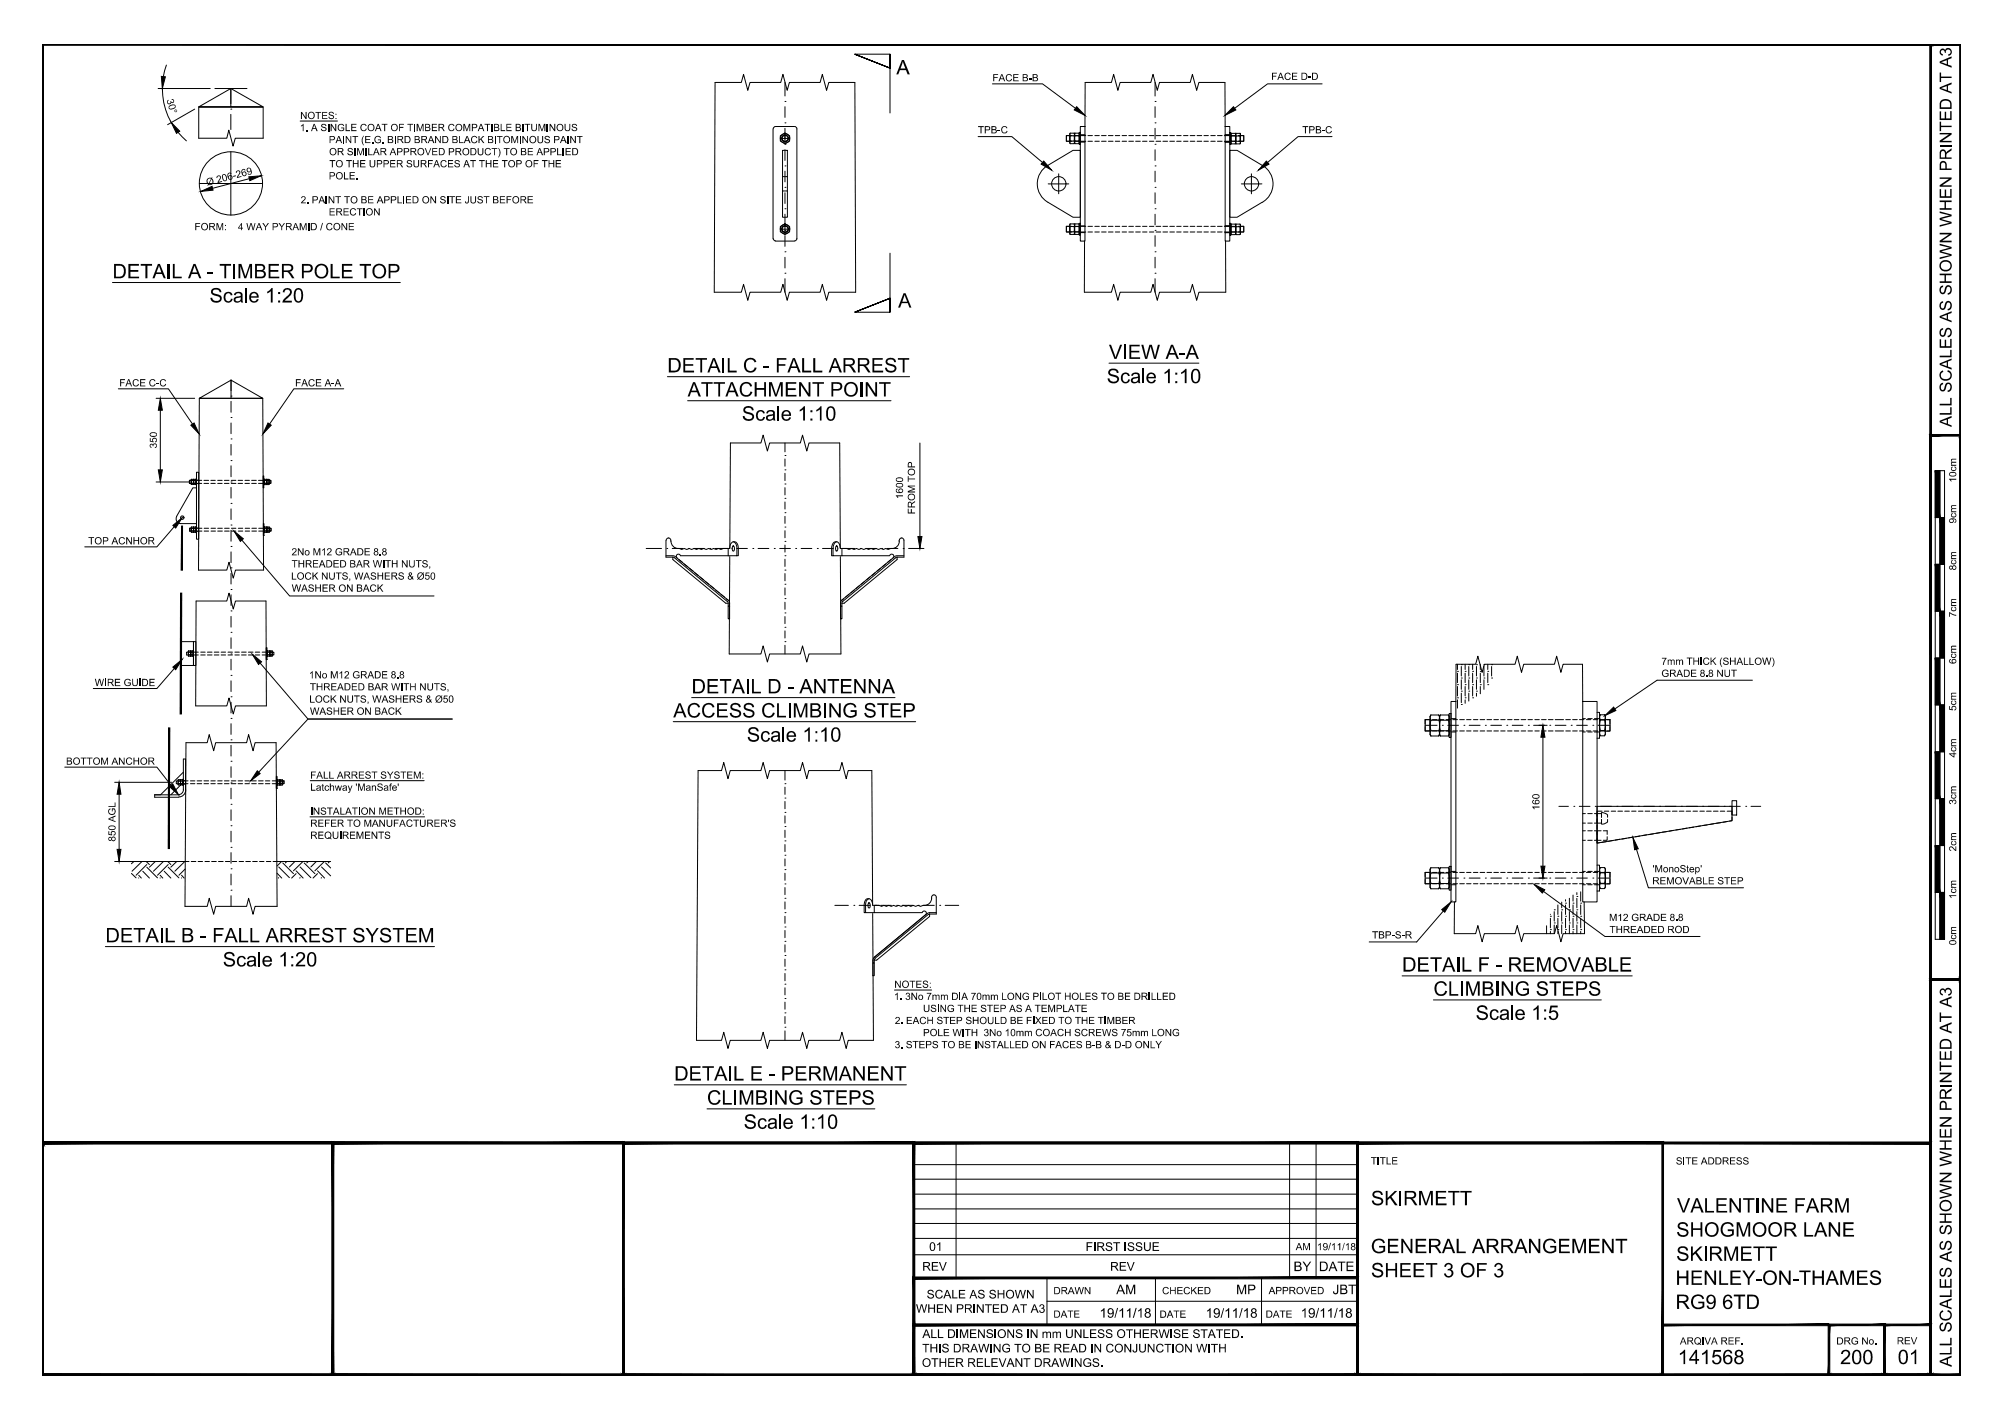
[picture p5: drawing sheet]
<svg xmlns="http://www.w3.org/2000/svg" width="420mm" height="297mm" viewBox="0 0 420 297" stroke-linecap="round" stroke-linejoin="round" font-family="sans-serif">
<defs><g id="words">
<g font-size="4.2">
<text x="187.9" y="15.6">A</text>
<text x="23.6" y="58.3">DETAIL A - TIMBER POLE TOP</text>
<text x="43.9" y="63.4">Scale 1:20</text>
<text x="188.2" y="64.4">A</text>
<text x="232.4" y="75.2">VIEW A-A</text>
<text x="139.9" y="78">DETAIL C - FALL ARREST</text>
<text x="144.1" y="83.1">ATTACHMENT POINT</text>
<text x="231.9" y="80.3">Scale 1:10</text>
<text x="155.5" y="88.1">Scale 1:10</text>
<text x="144.9" y="145.2">DETAIL D - ANTENNA</text>
<text x="141.1" y="150.3">ACCESS CLIMBING STEP</text>
<text x="156.5" y="155.4">Scale 1:10</text>
<text x="22.1" y="197.4">DETAIL B - FALL ARREST SYSTEM</text>
<text x="46.7" y="202.4">Scale 1:20</text>
<text x="293.8" y="203.5">DETAIL F - REMOVABLE</text>
<text x="300.4" y="208.6">CLIMBING STEPS</text>
<text x="309.2" y="213.6">Scale 1:5</text>
<text x="141.3" y="226.4">DETAIL E - PERMANENT</text>
<text x="148.2" y="231.4">CLIMBING STEPS</text>
<text x="155.9" y="236.4">Scale 1:10</text>
<text x="287.3" y="252.5">SKIRMETT</text>
<text x="351.4" y="254">VALENTINE FARM</text>
<text x="287.3" y="262.5">GENERAL ARRANGEMENT</text>
<text x="351.3" y="259">SHOGMOOR LANE</text>
<text x="287.3" y="267.5">SHEET 3 OF 3</text>
<text x="351.1" y="269.2">HENLEY-ON-THAMES</text>
<text x="351.3" y="264.1">SKIRMETT</text>
<text x="351.1" y="274.2">RG9 6TD</text>
<text x="351.6" y="285.7">141568</text>
<text x="385.6" y="285.7">200</text>
<text x="397.7" y="285.7">01</text>
</g>
<g font-size="3.5">
<text x="409" y="89.5" transform="rotate(-90 409 89.5)">ALL SCALES AS SHOWN WHEN PRINTED AT A3</text>
<text x="409" y="286.3" transform="rotate(-90 409 286.3)">ALL SCALES AS SHOWN WHEN PRINTED AT A3</text>
</g>
<g font-size="2.8">
<text x="271" y="266.3">BY</text>
<text x="276.4" y="266.3">DATE</text>
<text x="233.9" y="271.1">AM</text>
<text x="259" y="271.1">MP</text>
<text x="279.3" y="271.1">JBT</text>
<text x="230.4" y="276">19/11/18</text>
<text x="252.6" y="276.1">19/11/18</text>
<text x="272.6" y="276">19/11/18</text>
</g>
<g font-size="2.5">
<text x="194.7" y="262">01</text>
<text x="227.5" y="262">FIRST ISSUE</text>
<text x="193.2" y="266.2">REV</text>
<text x="232.6" y="266.2">REV</text>
<text x="192" y="275">WHEN PRINTED AT A3</text>
<text x="194.2" y="272">SCALE AS SHOWN</text>
<text x="193.3" y="280.3">ALL DIMENSIONS IN mm UNLESS OTHERWISE STATED.</text>
<text x="193.2" y="286.3">OTHER RELEVANT DRAWINGS.</text>
<text x="193.2" y="283.3">THIS DRAWING TO BE READ IN CONJUNCTION WITH</text>
</g>
<g font-size="2.1">
<text x="208" y="17">FACE B-B</text>
<text x="266.4" y="16.7">FACE D-D</text>
<text x="34.9" y="21" transform="rotate(74 34.9 21)">30°</text>
<text x="62.9" y="27.5">1. A SINGLE COAT OF TIMBER COMPATIBLE BITUMINOUS</text>
<text x="62.9" y="24.9">NOTES:</text>
<text x="68.9" y="30">PAINT (E.G. BIRD BRAND BLACK BITOMINOUS PAINT</text>
<text x="204.9" y="27.9">TPB-C</text>
<text x="272.9" y="27.9">TPB-C</text>
<text x="68.9" y="32.5">OR SIMILAR APPROVED PRODUCT) TO BE APPLIED</text>
<text x="69" y="35.1">TO THE UPPER SURFACES AT THE TOP OF THE</text>
<text x="43.4" y="38.9" transform="rotate(-15 43.4 38.9)">Ø 206-269</text>
<text x="68.9" y="37.6">POLE.</text>
<text x="63" y="42.6">2. PAINT TO BE APPLIED ON SITE JUST BEFORE</text>
<text x="68.9" y="45.1">ERECTION</text>
<text x="40.8" y="48.2">FORM:</text>
<text x="49.8" y="48.2">4 WAY PYRAMID / CONE</text>
<text x="25" y="80.9">FACE C-C</text>
<text x="61.8" y="80.9">FACE A-A</text>
<text x="32.9" y="93.9" transform="rotate(-90 32.9 93.9)">350</text>
<text x="409.9" y="101.1" transform="rotate(-90 409.9 101.1)">10cm</text>
<text x="189.2" y="104.6" transform="rotate(-90 189.2 104.6)">1600</text>
<text x="191.8" y="107.7" transform="rotate(-90 191.8 107.7)">FROM TOP</text>
<text x="409.9" y="109.6" transform="rotate(-90 409.9 109.6)">9cm</text>
<text x="18.5" y="114">TOP ACNHOR</text>
<text x="61.1" y="116.3">2No M12 GRADE 8.8</text>
<text x="61.1" y="118.9">THREADED BAR WITH NUTS,</text>
<text x="409.9" y="119.5" transform="rotate(-90 409.9 119.5)">8cm</text>
<text x="61" y="121.4">LOCK NUTS, WASHERS &amp; Ø50</text>
<text x="61.1" y="124">WASHER ON BACK</text>
<text x="409.9" y="129.3" transform="rotate(-90 409.9 129.3)">7cm</text>
<text x="19.8" y="143.7">WIRE GUIDE</text>
<text x="64.8" y="142.1">1No M12 GRADE 8.8</text>
<text x="348.1" y="141.8">GRADE 8.8 NUT</text>
<text x="348.2" y="139.3">7mm THICK (SHALLOW)</text>
<text x="409.9" y="139.1" transform="rotate(-90 409.9 139.1)">6cm</text>
<text x="64.8" y="147.2">LOCK NUTS, WASHERS &amp; Ø50</text>
<text x="64.9" y="144.6">THREADED BAR WITH NUTS,</text>
<text x="65" y="149.7">WASHER ON BACK</text>
<text x="409.9" y="148.9" transform="rotate(-90 409.9 148.9)">5cm</text>
<text x="13.8" y="160.2">BOTTOM ANCHOR</text>
<text x="409.9" y="158.7" transform="rotate(-90 409.9 158.7)">4cm</text>
<text x="65" y="163.1">FALL ARREST SYSTEM:</text>
<text x="65" y="165.7">Latchway 'ManSafe'</text>
<text x="65" y="170.6">INSTALATION METHOD:</text>
<text x="65" y="173.2">REFER TO MANUFACTURER'S</text>
<text x="322.6" y="169.8" transform="rotate(-90 322.6 169.8)">160</text>
<text x="409.9" y="168.6" transform="rotate(-90 409.9 168.6)">3cm</text>
<text x="24.2" y="176.3" transform="rotate(-90 24.2 176.3)">850 AGL</text>
<text x="65" y="175.7">REQUIREMENTS</text>
<text x="409.9" y="178.4" transform="rotate(-90 409.9 178.4)">2cm</text>
<text x="346.2" y="185.3">REMOVABLE STEP</text>
<text x="346.3" y="182.7">'MonoStep'</text>
<text x="409.9" y="188.3" transform="rotate(-90 409.9 188.3)">1cm</text>
<text x="287.5" y="196.6">TBP-S-R</text>
<text x="337.2" y="192.9">M12 GRADE 8.8</text>
<text x="337.3" y="195.5">THREADED ROD</text>
<text x="409.9" y="198" transform="rotate(-90 409.9 198)">0cm</text>
<text x="187.4" y="209.5">1. 3No 7mm DIA 70mm LONG PILOT HOLES TO BE DRILLED</text>
<text x="187.4" y="206.9">NOTES:</text>
<text x="187.5" y="214.5">2. EACH STEP SHOULD BE FIXED TO THE TIMBER</text>
<text x="193.4" y="212">USING THE STEP AS A TEMPLATE</text>
<text x="187.5" y="219.6">3. STEPS TO BE INSTALLED ON FACES B-B &amp; D-D ONLY</text>
<text x="193.4" y="217">POLE WITH 3No 10mm COACH SCREWS 75mm LONG</text>
<text x="287.3" y="243.9">TITLE</text>
<text x="351.2" y="243.9">SITE ADDRESS</text>
<text x="271.5" y="261.9">AM</text>
<text x="276" y="261.9">19/11/18</text>
<text x="220.8" y="271.1">DRAWN</text>
<text x="243.5" y="271.1">CHECKED</text>
<text x="265.9" y="271.1">APPROVED</text>
<text x="220.8" y="276">DATE</text>
<text x="243" y="276.1">DATE</text>
<text x="265.2" y="276">DATE</text>
<text x="352" y="281.6">ARQIVA REF.</text>
<text x="384.8" y="281.6">DRG No.</text>
<text x="397.5" y="281.6">REV</text>
</g>
</g></defs>
<!-- layer: TEXT AND DIMENSIONS -->
<g fill="none" stroke="#000" stroke-width=".21">
<path d="M33.1 18.5h11M34 18.5a14.2 14.2 0 0 0 1.9 7.2M34.9 13.6l-.7 2.4M45 18.5h6.8M48.4 18.5v3.2M149.8 17.3h5.5l.5-1.7 .9 3.3 .5-1.6h6.4l.5-1.7 .9 3.3 .4-1.6h6.5l.4-1.7 .9 3.3 .5-1.6h5.4M164.5 17.3v2.8M186.5 11.3v3l-7.4-3 7.4 3-7.4-3h7.4v12.4M208 17.6h10.5l6.9 5.1M227.4 17.3h5.5l.5-1.7 .9 3.3 .4-1.6h6.5l.4-1.7 .9 3.3 .5-1.6h6.4l.5-1.7 .9 3.3 .4-1.6h5.5M242 17.3v2.8M277.1 17.6h-11.5l-6.9 5.1"/>
<path d="M37.3 27.7l1.8 1.8M40.8 22.9l-5.7 3.2M41.6 29h5.9l.4-1.7 .9 3.3 .5-1.6h5.8M48.4 22.9h.1M48.4 24v3.1M52.3 37.4l-7.8 2.1M62.9 25.4h7.8M163.5 29h2M164.5 39.2h.1M164.5 34.8h.1M164.5 30.2h.1M164.5 25.7h.1"/>
<path d="M164.5 21.3h.1M164.5 22.4v2.2M164.5 26.9v3.1M164.5 31.4v2.2M164.5 35.9v2.2M205 28.6h7l6.5 5.4M219.7 38.5h4.3M221.9 36.4v4.2M242 39.2h.1M242 34.8h.1M242 30.2h.1M242 25.7h.1"/>
<path d="M242 21.3h.1M242 22.4v2.2M242 26.9v2.2M242 31.4v2.2M242 35.9v2.2M260.1 38.5h4.3M262.2 36.4v4.2M279.1 28.6h-7.1l-6.4 5.4M23.6 59.2h60.3M163.5 48h2M164.5 57.2h.1M164.5 52.7h.1"/>
<path d="M164.5 48.3h.1M164.5 43.7h.1M164.5 40.4v2.2M164.5 44.9v4.1M164.5 49.4v2.2M164.5 53.9v2.2M164.5 58.4v2.8M186.5 53v12.4h-7.4l7.4-2.9-7.4 2.9 7.4-2.9v2.9M242 57.2h.1M242 52.7h.1M242 48.3h.1M242 43.7h.1"/>
<path d="M242 40.4v2.2M242 44.9v2.2M242 49.4v2.2M242 53.9v2.2M242 58.4v2.8M48.4 79.6v2.2M139.9 78.9h50.7M149.7 61.2h5.6l.5-1.6 .9 3.3 .5-1.7h6.4l.5-1.6 .9 3.3 .4-1.7h6.5l.4-1.6 .9 3.3 .5-1.7h5.6M227.2 61.2h5.7l.5-1.6 .9 3.3 .4-1.7h6.5l.4-1.6 .9 3.3 .5-1.7h6.4l.5-1.6 .9 3.3 .4-1.7h5.7M232.4 76.1h18.8M24.8 81.4h10.5l5 7.4M32.7 83.4h8.1"/>
<path d="M33.6 85.9v12.5M48.4 96.5h.1M48.4 91.9h.1M48.4 87.5h.1M48.4 83h.1M48.4 84.1v2.3M48.4 88.6v2.2M48.4 93.1v2.2M48.4 97.6v2.3M72 81.4h-10.4l-5.1 7.4M144.1 83.9h42.6M153.1 92.8h6.4l.4-1.7 .9 3.4 .5-1.7h6.4l.5-1.7 .9 3.4 .4-1.7h6.5"/>
<path d="M164.5 98.4h.1M164.5 95.4h.1M164.5 92.8v1.9M164.5 96.1v1.6M164.5 99.1v1.6M192.8 92.8v19.6M32.7 101h7.1M36.5 110.3l-3.6 4.3h-15.1M41.6 119.4h5.9l.5-1.6 .9 3.3 .4-1.7h5.9M48.4 119h.1M48.4 114.5h.1M48.4 110h.1"/>
<path d="M48.4 105.5h.1M48.4 101h.1M48.4 102.1v2.3M48.4 106.6v2.2M48.4 111.1v2.3M48.4 115.6v2.3M50.7 113.2l10 11.6h30.3M135.4 114.9h3.2M139.7 114.9h.1M140.9 114.9h2.2M141 116.7v.5l11.1 9.2h.5M144.3 114.9h.1"/>
<path d="M145.4 114.9h2.2M148.7 114.9h.1M149.8 114.9h2.3M153.2 114.9h.1M154.4 114.9h2.2M157.8 114.9h.1M158.9 114.9h2.2M162.2 114.9h.1M163.4 114.9h2.2M164.5 119.4h.1M164.5 116.4h.1M164.5 113.4h.1"/>
<path d="M164.5 110.4h.1M164.5 107.4h.1M164.5 104.4h.1M164.5 101.4h.1M164.5 102.2v1.5M164.5 105.2v1.4M164.5 108.2v1.4M164.5 111.2v1.4M164.5 114.2v1.5M164.5 117.1v1.6M166.7 114.9h.1M167.9 114.9h2.2"/>
<path d="M171.3 114.9h.1M172.4 114.9h2.3M175.8 114.9h.1M176.9 114.9h2.2M180.3 114.9h.1M181.4 114.9h2.2M184.8 114.9h.1M185.9 114.9h2.3M188 116.7v.5l-11.1 9.2h-.5M189.3 114.9h.1M190.4 114.9h3.2M41.1 125.9h6.4l.5-1.7 .9 3.4 .4-1.7h6.4"/>
<path d="M48.4 137h.1M48.4 132.5h.1M48.4 128h.1M48.4 123.5h.1M48.4 120.1v2.2M48.4 124.6v2.2M48.4 129.1v2.3M48.4 133.6v2.2M48.4 138.1v2.2M54.5 138.9l10 11.7h30.3h-30.3l-10.3 11.2M152.8 137h6.7l.4-1.7 .9 3.4 .5-1.7h6.4l.5-1.7 .9 3.4 .4-1.7h6.7M164.5 134.4h.1"/>
<path d="M164.5 131.4h.1M164.5 128.4h.1M164.5 125.4h.1M164.5 122.4h.1M164.5 120.1v1.6M164.5 123.1v1.6M164.5 126.2v1.4M164.5 129.2v1.4M164.5 132.2v1.4M164.5 135.2v1.8M305.1 139.1h4.1l.5-1.6 .9 3.3 .5-1.7h6.4l.5-1.6 .8 3.3 .5-1.7h6.4l.5-1.6 .9 3.3 .5-1.7h4M305.4 139.1v1.2"/>
<path d="M306.2 139.2h.1M306.2 139.6v2M307 139.1v1.2M307.8 139.2h.1M307.8 139.6v2M308.6 139.1v1.2M309.4 139.2h.1M309.4 139.6v2M310.2 139.1v1.2M311 139.2h.1M311 139.6v2M311.8 139.1v1.2"/>
<path d="M312.6 139.2h.1M312.6 139.6v2M36.5 140l-3.6 4.2h-13.4M39 155.6h4.4l.4-1.7 1 3.4 .4-1.7h6.5l.4-1.7 .9 3.4 .5-1.7h4.4M41 147.9h6.5l.5-1.7 .9 3.4 .4-1.7h6.5M48.4 159.5h.1M48.4 155h.1M48.4 150.5h.1M48.4 146h.1M48.4 141.5h.1M48.4 142.6v2.3M48.4 147.1v2.3"/>
<path d="M48.4 151.6v2.2M48.4 156.1v2.3M141.1 151.2h50.8M144.9 146.1h42.7M298.6 151.9h2.5M302.2 151.9h.1M303.4 151.9h2.2M305.4 146.2h.1M305.4 143.4h.1M305.4 140.6h.1M305.4 141v2M305.4 143.8v2"/>
<path d="M305.4 146.6v1.7M306.2 147.6h.1M306.2 144.8h.1M306.2 142h.1M306.2 142.4v2M306.2 145.2v2M306.8 151.9h.1M307 146.2h.1M307 143.4h.1M307 140.6h.1M307 141v2M307 143.8v2"/>
<path d="M307 146.6v.7M307.8 144.8h.1M307.8 142h.1M307.8 142.4v2M307.8 145.2v1.7M307.9 151.9h2.3M308.6 146.2h.1M308.6 143.4h.1M308.6 140.6h.1M308.6 141v2M308.6 143.8v2M309.4 144.8h.1"/>
<path d="M309.4 142h.1M309.4 142.4v2M309.4 145.2v.6M310.2 143.4h.1M310.2 140.6h.1M310.2 141v2M310.2 143.8v1.5M311 142h.1M311 142.4v2M311.3 151.9h.1M311.8 143.4h.1M311.8 140.6h.1"/>
<path d="M311.8 141v2M312.4 151.9h2.2M312.6 142h.1M315.8 151.9h.1M316.9 151.9h2.2M320.3 151.9h.1M321.4 151.9h2.8M323.3 154.4v27M324.8 151.9h.1M325.9 151.9h2.3M329.3 151.9h.1M330.4 151.9h2.2"/>
<path d="M333.8 151.9h.1M334.9 151.9h2.5M367.2 142.5h-20l-8.8 6M13.6 160.7h19.3l3 3.8M24 163.9h12M25 166.4v11.5M48.4 177.5h.1M48.4 173h.1M48.4 168.5h.1M48.4 164h.1M48.4 160.6v2.3M48.4 165.1v2.2"/>
<path d="M48.4 169.6v2.3M48.4 174.1v2.3M48.4 178.6v2.2M65 171.1h24M65 163.5h23.9M146.3 161.4h4.9l.5-1.7 .9 3.4 .4-1.7h6.5l.4-1.7 .9 3.4 .5-1.7h6.4l.5-1.7 .9 3.4 .4-1.7h6.5l.4-1.7 .9 3.4 .4-1.7h5M164.5 179.2h.1M164.5 176.1h.1M164.5 173.1h.1M164.5 170.2h.1M164.5 167.2h.1M164.5 164.2h.1"/>
<path d="M164.5 161.4v2M164.5 164.9v1.5M164.5 167.9v1.5M164.5 170.9v1.5M164.5 173.9v1.5M164.5 176.9v1.5M164.5 179.9v1.5M326.7 168.9h2M329.8 168.9h.1M330.9 168.9h2.3M334.3 168.9h.1M335.4 168.9h2.3"/>
<path d="M338.8 168.9h.1M339.9 168.9h2.3M342.9 177.9l2.5 8.1h20M343.3 168.9h.1M344.5 168.9h2.2M347.8 168.9h.1M348.9 168.9h2.3M352.3 168.9h.1M353.4 168.9h2.3M356.8 168.9h.1M358 168.9h2.2M361.3 168.9h.1"/>
<path d="M362.4 168.9h2.3M365.8 168.9h.1M366.9 168.9h2.1M22.1 198.3h68.9M24 180.5h14.8M27.5 183l1 .9M28.1 180.5l-.6 .4M29.1 183.3l.5 .6M29.1 183.9h.1M29.7 180.5l-2 2M29.9 182.5l1.4 1.4M30.6 180.5l.7 .6"/>
<path d="M30.8 181.7l2.2 2.2M30.8 181.1l-2.3 2.2M32.5 180.5l-1.2 1.2M33.6 183.9h.1M33.6 183.3l.5 .6M34.2 180.5l-2 2M34.4 182.5l1.4 1.4M35.2 180.5l.6 .6M35.2 181.7l2.3 2.2M35.2 181.1l-2.2 2.2M37 180.5l-1.2 1.2M38 183.3l.6 .6"/>
<path d="M38 183.9h.1M38.7 180.5l-2.1 2M38.8 189.9h4.6l.4-1.7 1 3.3 .4-1.6h6.5l.4-1.7 .9 3.3 .5-1.6h4.6M38.8 182l-1.3 1.3M48.4 186.5h.1M48.4 182h.1M48.4 183.1v2.3M48.4 187.6v2.3M58 180.5h11.3M58.1 182.9l.9 1M58.4 183.9h-.1M58.4 181.6l2.2 2.3"/>
<path d="M59 180.5l-.9 .9M59.3 180.8l2.2 2.2M60.1 180.5l-.3 .3M61.8 180.5l-1.2 1.1M62 183l-.9 .9M62 182.4l1.5 1.5M62.9 183.9h-.1M62.9 181.6l2.2 2.3M63.5 180.5l-2 1.9M63.7 180.8l2.3 2.2M64.6 180.5l-.3 .3M66.3 180.5l-1.2 1.1"/>
<path d="M66.5 183l-.9 .9M66.5 182.4l1.5 1.5M67.4 183.9h-.1M67.4 181.6l1.9 1.9M68 180.5l-2 1.9M68.2 180.8l1.1 1M69.1 180.5l-.3 .3M164.5 197.2h.1M164.5 194.2h.1M164.5 191.2h.1M164.5 188.2h.1M164.5 185.2h.1"/>
<path d="M164.5 182.2h.1M164.5 182.9v1.5M164.5 185.9v1.5M164.5 188.9v1.5M164.5 191.9v1.5M164.5 194.9v1.5M164.5 197.9v1.5M174.9 189.7h2.9M178.9 189.7h.1M180 189.7h2.3M183.4 189.7h.1M184.6 189.7h2.2"/>
<path d="M187.9 189.7h.1M189 189.7h2.3M192.4 189.7h.1M193.5 189.7h2.3M196.9 189.7h.1M198.1 189.7h2.8M298.6 183.9h2.5M302.2 183.9h.1M302.5 190.8l-5.6 6.5h-10M303.4 183.9h2.2M304.7 195.6h4.5l.5-1.7 .9 3.4 .5-1.7h6.4l.5-1.7 .8 3.4 .5-1.7h6.4l.5-1.7 .9 3.4 .5-1.7h4.4M306.8 183.9h.1"/>
<path d="M307.9 183.9h2.3M311.3 183.9h.1M312.4 183.9h2.2M315.8 183.9h.1M316.9 183.9h2.2M320.3 183.9h.1M321.4 183.9h2.8M323.5 186.7l12.8 9.5h20M324.1 193.9v1.7M324.8 183.9h.1M324.9 194.7h.1M324.9 191.9h.1"/>
<path d="M324.9 191.5v.1M324.9 192.4v2M324.9 195.1v.5M325.7 193.3h.1M325.7 190.6h.1M325.7 191v2M325.7 193.8v1.8M325.9 183.9h2.3M326.5 194.7h.1M326.5 191.9h.1M326.5 189.6v2M326.5 192.4v2"/>
<path d="M326.5 195.1v.5M327.3 193.3h.1M327.3 190.6h.1M327.3 189v1.2M327.3 191v2M327.3 193.8v1.8M328.1 194.7h.1M328.1 191.9h.1M328.1 189.2h.1M328.1 188.5v.3M328.1 189.6v2M328.1 192.4v2"/>
<path d="M328.1 195.1v.5M328.9 193.3h.1M328.9 190.6h.1M328.9 188.2v2M328.9 191v2M328.9 193.8v1.8M329.3 183.9h.1M329.6 194.7h.1M329.6 191.9h.1M329.6 189.2h.1M329.6 187.5v1.3M329.6 189.6v2"/>
<path d="M329.6 192.4v2M329.6 195.1v.5M330.4 183.9h2.2M330.4 193.3h.1M330.4 190.6h.1M330.4 187.8h.1M330.4 187v.4M330.4 188.2v2M330.4 191v2M330.4 193.8v1.8M331.2 194.7h.1M331.2 191.9h.1"/>
<path d="M331.2 189.2h.1M331.2 186.8v2M331.2 189.6v2M331.2 192.4v2M331.2 195.1v.5M333.8 183.9h.1M334.9 183.9h2.5M146 217.9h5.2l.5-1.7 .9 3.4 .4-1.7h6.5l.4-1.7 .9 3.4 .5-1.7h6.4l.5-1.7 .9 3.4 .4-1.7h6.5l.4-1.7 .9 3.4 .4-1.7h5.3M164.5 215.2h.1M164.5 212.2h.1M164.5 209.2h.1M164.5 206.2h.1"/>
<path d="M164.5 203.2h.1M164.5 200.2h.1M164.5 200.9v1.5M164.5 203.9v1.5M164.5 206.9v1.5M164.5 209.9v1.5M164.5 212.9v1.5M164.5 215.9v2M187.4 207.4h7.8M293.8 204.4h48.2M300.4 209.5h35.2M141.3 227.2h48.6"/>
<path d="M148.2 232.3h35.1"/>
</g>
<!-- layer: MEDIUM THICKNESS -->
<g fill="none" stroke="#000" stroke-width=".21">
<path d="M48.4 79.6v3.8M41.8 83.4l6.6-3.8 6.7 3.8zM153.1 92.8l-.3 44.2M176 92.8l.2 44.2M41.6 119.4l.2-36h13.3l.1 36M41.1 125.9l-.1 22M55.7 125.9l.1 22M305.1 139.1v7.8M331.6 139.1l.1 7.8M39 155.6l-.2 34.3M57.9 155.6l.2 34.3M146.3 161.4l-.3 56.5"/>
<path d="M182.7 161.4l.3 56.5M304.8 188.9l-.1 6.7M332 188.9v6.7"/>
</g>
<!-- layer: TEXT AND DIMENSIONS -->
<path d="M152.6 114.9v1.5M176.4 114.9v1.5M183.2 189.7v1.5" fill="none" stroke="#fff" stroke-width=".21"/>
<g fill="#fff" stroke="#fff" stroke-width=".21">
<path d="M182.6 189.7v1.5l.6-1.5zM183.2 189.7v1.5h-.6z"/>
<path d="M175.8 114.9v1.5l.6-1.5zM176.4 114.9v1.5h-.6z"/>
<path d="M152.6 114.9h.6v1.5zM152.6 114.9v1.5h.6z"/>
</g>
<!-- layer: PROPOSED OTHER USER 1 -->
<g fill="none" stroke="#000" stroke-width=".21">
<path d="M48.4 18.5v3.9M41.6 22.4l6.8-3.9 6.7 3.9zM41.6 29v-6.6h13.5v6.6M41.8 38.4h13.2M41.8 22.4h13.2M48.4 31.8v13.3M162 27v23M162 27l.3-.4 .2-.1h4l.2 .1 .3 .4M163.5 28.4l1-.5 1 .5v1.1l-1 .6-1-.6zM164 31.5h1v14h-1zM164.9 28.4a.7 .7 0 0 0-1.1 .4 .7 .7 0 0 0 .8 .9 .7 .7 0 0 0 .5-1M167 27v23l-.3 .4-.2 .1"/>
<path d="M219.6 34.6a4.5 4.5 0 0 0 0 7.8l5.3 3.1h1.5v-14h-1.5l-5.3 3.1M223.5 28.4h.7v1.2h-.7zM224.3 28.4v1.7M224.3 28.4h.8v1.1M224.3 27.9l-.1 2 .1 .2h.8l.1-.2M224.3 27.9h.8l.1 .2M224.3 29.5h.8M224.3 27.9v.5M225.1 27.9v.5M225.1 29.5v.6M225.2 28.1v1.8M225.2 28.4h.9"/>
<path d="M225.2 29.5h.9M225.3 27.9v2.2M226.1 27.9v.5M226.1 27.9l.1 2-.1 .2h-.9v-.2M226.1 27.9h-.9v.2M226.1 28.4v1.7M226.2 27.7h.2v2.6h-.2zM226.4 26.5h1v24h-1zM256.7 26.5h1v24h-1zM257.7 27.8h.2v2.5h-.2zM258 28.5h.9v1.6M258 29.6h.9"/>
<path d="M258 28.5l.1 1.6M258.1 27.9v.5M258.9 27.9v.5M258.9 27.9h-.9l-.1 .2v1.9l.1 .1h.9M258.9 27.9v.2M258.9 28.1v1.9M258.9 30v.1M258.9 30l.1 .1M259 28.5h.8l.1 1.6M259 27.9h.8M259 30.1h.8M259 29.6h.8"/>
<path d="M259 27.9l-.1 .2M259 27.9v.5M259 29.5v.6M259.1 28.5v1.1M259.8 27.9v2.2M259.9 27.9v.5M259.9 28.4h.7v1.2h-.7zM264.5 34.6l-5.3-3.1h-1.5v14h1.5l5.3-3.1M264.5 34.6a4.5 4.5 0 0 1 0 7.8M162 50l.3 .4 .2 .1M162.5 50.5h4M163.5 47.5l1-.6 1 .6v1.1l-1 .5-1-.5z"/>
<path d="M164.9 47.4a.7 .7 0 0 0-1.1 .4 .7 .7 0 0 0 .8 .9 .7 .7 0 0 0 .5-1M223.5 47.4h.7v1.2h-.7zM224.3 47.4v1.1M224.3 47.5l.8-.1v1.1M224.3 46.9h.8l.1 .2M224.3 46.9v2.2M224.3 46.9v.6M225.1 48.6h-.8v.5M225.1 46.9v.6M225.1 48.6v.5M225.2 47.1v1.9M225.2 49l-.1 .1h-.8"/>
<path d="M225.2 49v.1h.9M225.2 48.6h.9v.5M225.2 47.5h.9M225.3 46.9v1.6M225.3 48.6v.5M226.1 46.9v.6M226.1 46.9v2.2M226.1 46.9h-.9v.2M226.1 47.4v1.1M226.2 46.8h.2v2.5h-.2zM257.7 46.8h.2v2.5h-.2zM258 48.6h.9"/>
<path d="M258 47.5l.1 1.6M258.1 46.9v.6M258.9 46.9v.6h-.9M258.9 46.9h-.9l-.1 .2v1.9l.1 .1h.9v-.1M258.9 46.9v.2M258.9 47.5v1.6M258.9 47.1v1.9M259 46.9h.8M259 46.9l-.1 .2M259 48.6h.8M259 46.9v.6h.8l.1-.6M259 48.6v.5"/>
<path d="M259.1 47.5v1.1M259.8 46.9l.1 2.1-.1 .1h-.8l-.1-.1M259.8 47.5l.1 1.6M259.9 47.4h.7v1.2h-.7zM41.2 98.9h.4v14h-.4zM55.1 99.7h.2v2.5h-.2zM37 108.2a1 1 0 0 0 .9 1.5h3.3v-7.5h-.8l-3.4 6M39.7 100.6h.4v.7h-.4zM39.7 110.7h.4v.6h-.4zM40.1 110.4v.2M40.1 111.2v.3M40.1 100.4v.3"/>
<path d="M40.1 101.2v.3M40.1 110.4l.4 .1M40.1 110.7h.4M40.1 111.2h.4M40.1 101.2h.4M40.1 110.4v1.1M40.1 110.7v.5M40.5 100.7h-.4v.5M40.5 100.7v.8M40.5 111.4l-.4 .1M40.5 100.5h-.4v1M40.5 100.5h.5v1"/>
<path d="M40.5 100.5v.9M40.5 110.5v.9M40.5 101.4l-.4 .1M40.5 101.4l.1 .1M40.5 111.4l.1 .1M40.5 110.4v1.1M40.5 100.4v.3M40.6 101.2h.4v.3M40.6 111.2h.4v.3M40.6 110.4h.4M40.6 111.5h.4M40.6 101.5h.4"/>
<path d="M40.6 110.4l-.1 .1M40.6 100.4v.3M40.6 101.2v.3M40.6 110.4v.2M40.6 111.2v.3M40.6 110.7v.5M41 100.7h-.4v.5M41 110.4v1.1M41 100.4v.3M41 110.4v.2l-.4 .1M41 100.7v.5M41 110.7v.5"/>
<path d="M41 100.3h.2v1.3h-.2zM41 110.3h.2v1.3h-.2zM55.2 109.7h.1v2.5h-.1zM55.3 100.3h.1v1.3h-.1zM55.3 110.3h.1v1.3h-.1zM55.4 100.4v.3M55.4 101.2v.3M55.4 101.2h.5M55.4 101.2v-.5h.5v.5M55.5 110.4v.2M55.5 111.2v.3M55.5 110.4v1.1"/>
<path d="M55.5 110.4l.4 .1M55.5 110.7h.4M55.5 111.2h.4M55.5 110.7v.5M55.9 100.4v.3M55.9 101.2v.3M55.9 100.5v.9M55.9 110.5v.9M55.9 110.5h.5v1l-.5-.1M55.9 111.4l-.4 .1M55.9 100.5h-.5v1l.5-.1M55.9 100.5h.5v.9h-.5"/>
<path d="M55.9 110.4v1.1M56 110.7h.4M56 111.2h.4M56 101.2h.3M56 110.4v1.1M56.3 100.7h-.3v.5M56.4 100.7v.8M56.4 100.6h.4v.7h-.4zM56.4 100.4v.3M56.4 110.7v.8M56.4 110.7h.4v.6h-.4zM56.4 110.4v.2"/>
<path d="M139.6 113.2v3.5h1.4M139.6 113.2a.49 .49 0 0 1 .5-.5 .49 .49 0 0 1 .5 .5M140.6 113.2v.2M140.6 113.4a1.5 1.5 0 0 0 1.5 1.5M141 116.7l.3 .1 11.1 9.2M141.8 116.8l10.8 8.9a1.24 1.24 0 0 1 .3 1.3h-.3v-.6l-.2-.4M142.1 114.9l.8 .2 .5-.2 .5 .2 .5-.2 .5 .2 .5-.2 .6 .2 .5-.2 .5 .2 .5-.2 .5 .2 .5-.2 .5 .2 .5-.2 .6 .2 .5-.2 .5 .2 .5-.2h1.3a1.03 1.03 0 0 1 1-1.4l.3 .5 .2 .4v2h-1.8M142.6 116.4h10M142.6 116.4a.44 .44 0 0 0-.6-.3 .44 .44 0 0 0-.2 .7M151.6 114.9h1v1.5M153.5 114.4h.1a.6 .6 0 0 1 0 1l-.2-.3zM153.7 113.5a1.09 1.09 0 0 1 1 1.4v1.5h-.3"/>
<path d="M175.2 114.4a.62 .62 0 0 1 0 1l-.1-.5zM175.3 113.5a1.14 1.14 0 0 0-1 1.4v1.5h.3M176.4 116.4h10M177.4 114.9h-1v1.5M186.4 116.4a.44 .44 0 0 1 .7-.3 .44 .44 0 0 1 .1 .7l-10.8 8.9a1.4 1.4 0 0 0-.3 1.3h.3v-.6l.2-.4M186.9 114.9l-.8 .2-.5-.2-.5 .2-.5-.2-.5 .2-.5-.2-.6 .2-.5-.2-.5 .2-.5-.2-.5 .2-.5-.2-.5 .2-.5-.2-.5 .2-.5-.2-.6 .2-.5-.2h-1.3a1.25 1.25 0 0 0-.9-1.4 1.46 1.46 0 0 0-.6 1.4v1.5h1.8M188 116.7l-.3 .1-11.1 9.2M188.4 113.2v.2M188.5 113.2a.49 .49 0 0 1 .4-.5 .49 .49 0 0 1 .5 .5M188.5 113.4a1.5 1.5 0 0 1-1.5 1.5M189.4 113.2v3.5h-1.4M37.9 134.4h2.6v5h-2.6z"/>
<path d="M39.5 137.2l.4-.1v.3M39.5 136.3v.3M39.5 137.1v.3M39.9 136.6h-.4v.6M39.9 136.3v.3M39.9 136.4h-.5l.1 1.1 .4-.1M39.9 136.4v1M39.9 136.4h.6l-.1 1.1-.5-.1M40 136.3v.3M40 136.6v.8M40.4 136.6h-.5v.6h.5v.2M40.4 136.3v.3"/>
<path d="M40.5 136.6v.6M40.5 136.3v1.2zM40.5 134.4h.5v5h-.5zM55.8 135.7h.2v2.5h-.2zM56 136.3v1.2zM56.1 136.6h.4v.6h-.4zM56.1 136.3v.3M56.1 137.1v.3M56.5 136.3v.3M56.5 137.1v.3M56.5 136.4h-.5l.1 1.1 .4-.1M56.5 136.4h.6l-.1 1.1-.5-.1"/>
<path d="M56.5 136.4v1M56.6 136.6h.4v.6h-.4zM56.6 136.3v.3M56.6 137.1v.3M57 136.3v.3M57 137.1v.3M152.6 127v2.6h.3v-2.6M176.1 127v2.6h.3v-2.6M298.6 150.7h1.1v2.4h-1.1zM299.8 153.1h1.7a.95 .95 0 0 1 0 1M299.8 150.9h1.7M299.9 149.8a.95 .95 0 0 0 0 1"/>
<path d="M299.9 153.1a.95 .95 0 0 0 0 1M299.9 150.9l-.2 .8 .2 1.3M301.5 149.8h-1.7l-.1 .3v3.8l.1 .3h1.7l.2-.3M301.5 149.8l.2 .3M301.5 149.8a.95 .95 0 0 1 0 1M301.5 150.9l.2 .8-.2 1.3M301.7 150.1v3.8M301.8 150.9h1.7l.2 .8-.2 1.3M301.8 153.1h1.7a.95 .95 0 0 1 0 1M301.9 149.8a.95 .95 0 0 0 0 1M301.9 153.1a.95 .95 0 0 0 0 1M301.9 150.9l-.2 .8 .2 1.3"/>
<path d="M303.5 149.8l.2 .3v3.8l-.2 .3h-1.7l-.1-.3M303.5 149.8h-1.7l-.1 .3M303.5 149.8a.95 .95 0 0 1 0 1M303.7 149.5h.4v5h-.4zM304.1 146.9h1v42h-1zM331.7 146.9h3v42h-3zM334.7 149.2h.5v5.4h-.5M335.4 150.8h.8l.2 .9-.2 1.3M335.4 153h.8M335.4 149.7a.95 .95 0 0 0 0 1.1M335.4 150.8l-.2 1.3a1.55 1.55 0 0 1 0 1.5l.2 .5M336.2 149.7h-.8l-.2 .3v3.8l.2 .3h.8"/>
<path d="M336.2 149.7l.2 .3v3.8l-.2 .3M336.2 149.7a.95 .95 0 0 1 0 1.1M336.2 153a.95 .95 0 0 1 0 1.1M336.4 150.7h1v2.5h-1zM32.4 166.5v.5h5M32.4 166.5h5M37.4 163.3v.3h.4v-.3M37.4 164.2h.3M37.4 163.6v.8M37.8 163.6v.8M37.8 163.4h-.5l.1 1 .4-.1M37.8 163.4h.5v.9h-.5"/>
<path d="M37.8 163.4v.9M37.9 163.3v.3h.4M37.9 164.2h.4M37.9 163.6v.8M38.3 163.6v.8M38.3 163.2h.1v1.3h-.1zM38.3 163.3v.3M38.4 165.5a.99 .99 0 0 1-1 1M38.4 161.8l-4.8 4.7h-1.2M38.4 165.5v-6.5h.5v6.5M38.4 163.9l-2.6 2.6M38.9 165.5a1.5 1.5 0 0 1-1.5 1.5"/>
<path d="M57.9 162.6h.2v2.5h-.2zM58.1 163.3l.1 1.2zM58.2 163.6h.4M58.2 163.3v.9M58.2 164.1v.3M58.6 163.6v.6h-.4M58.6 163.4h-.4v1h.5M58.6 163.4h.1M58.6 163.3v.3M58.6 164.1v.3M58.7 163.4v1M58.7 164.4h.5"/>
<path d="M58.7 163.4h.4M58.7 163.6h.4M58.7 163.4h.1M58.7 163.6v.6h.4v-.6M58.7 163.3v.3M58.7 164.1v.3M59.1 163.4l.1 1M59.1 163.3v.3M59.1 164.1v.3M59.2 163.6h.3v.6h-.3zM334.7 168.9h28.3v3l-28.3 4.7zM363 167.7h.9v3h-.9z"/>
<path d="M182 189.2v-.1a.6 .6 0 0 1 .1 1.1l-.2-.3zM182.1 188.3a1.09 1.09 0 0 0-1 1.4v1.5h.3M183.2 191.2l10.1-.1a.44 .44 0 0 1 .6-.2 .44 .44 0 0 1 .2 .6M184.2 189.7h-1v1.5M193.7 189.7l-.8 .2-.5-.2-.5 .2-.5-.2-.5 .2-.5-.2-.5 .2-.6-.2-.5 .2-.5-.2-.5 .2-.5-.2-.5 .2-.5-.2-.6 .2-.5-.2-.5 .2-.5-.2h-1.3a1.28 1.28 0 0 0-.8-1.4 1.28 1.28 0 0 0-.7 1.4v1.5h1.8M194.3 191.3l-11.1 9.2M194.5 191.6l-11.1 9.1M194.8 191.2h1.4M194.8 191.5l-.3 .1M194.8 191.2l-.5 .2M195.2 187.9a.49 .49 0 0 1 .5-.4 .49 .49 0 0 1 .5 .4M195.2 188.2a1.5 1.5 0 0 1-1.5 1.5"/>
<path d="M195.2 188v.2M196.2 188v3.5h-1.4v.5l-11.1 9.1h-.5v.7h-.3v-.7M298.6 182.8h1.1v2.3h-1.1zM299.8 185.1h1.7a.95 .95 0 0 1 0 1M299.8 182.9h1.7M299.9 181.8a.95 .95 0 0 0 0 1M299.9 185.1a.95 .95 0 0 0 0 1M299.9 182.9l-.2 .8 .2 1.4M301.5 181.8h-1.7l-.1 .3v3.8l.1 .3h1.7l.2-.3M301.5 181.8l.2 .3M301.5 181.8a.95 .95 0 0 1 0 1M301.5 182.9l.2 .8-.2 1.4"/>
<path d="M301.7 182.1v3.8M301.8 182.9h1.7l.2 .8-.2 1.4M301.8 185.1h1.7a.95 .95 0 0 1 0 1M301.9 181.8a.95 .95 0 0 0 0 1M301.9 185.1a.95 .95 0 0 0 0 1M301.9 182.9l-.2 .8 .2 1.4M303.5 181.8l.2 .3v3.8l-.2 .3h-1.7l-.1-.3M303.5 181.8h-1.7l-.1 .3M303.5 181.8a.95 .95 0 0 1 0 1M303.7 181.5h.4v5h-.4zM334.7 181.2h.5v5.4h-.5M335.4 182.8h.8l.2 .9-.2 1.3"/>
<path d="M335.4 185h.8a.95 .95 0 0 1 0 1.1M335.4 181.7h.8l.2 .3v3.8l-.2 .3h-.8l-.2-.3v-3.8zM335.4 181.7a.95 .95 0 0 0 0 1.1M335.4 185a.95 .95 0 0 0 0 1.1M335.4 182.8l-.2 .9 .2 1.3M336.2 181.7a.95 .95 0 0 1 0 1.1M336.4 182.8h1v2.4h-1zM182.9 201.8v2.6h.3v-2.6M183.2 200.5l-.2 .6M183.4 200.7l-.2 .4"/>
<circle cx="48.4" cy="38.4" r="6.6"/>
<circle cx="164.5" cy="29" r=".99"/>
<circle cx="164.5" cy="29" r=".61"/>
<circle cx="164.5" cy="29" r=".7"/>
<circle cx="221.9" cy="38.5" r="1.5"/>
<circle cx="262.3" cy="38.5" r="1.5"/>
<circle cx="164.5" cy="48" r=".99"/>
<circle cx="164.5" cy="48" r=".61"/>
<circle cx="164.5" cy="48" r=".7"/>
<circle cx="38.2" cy="108.4" r=".36"/>
</g>
<!-- layer: TEMP -->
<path d="M149.8 17.3l-.1 43.9M179.1 17.3l.2 43.9M227.4 17.3v9.2M256.7 17.3v9.2M227.3 50.5l-.1 10.7M256.8 50.5l.1 10.7" fill="none" stroke="#000" stroke-width=".21"/>
<!-- layer: PROPOSED OTHER USER 1 - HIDDEN -->
<g fill="none" stroke="#000" stroke-width=".21">
<path d="M164 37h1M224.6 28.4h-1.1v1.2h1.1M225.1 29.6h1M225.1 28.4h1M226.4 28.3h1M226.4 29.7h1M226.6 29.6h.9M226.6 28.4h.9M228 29.6h.9M228 28.4h.9M229.4 29.6h1M229.4 28.4h1"/>
<path d="M230.8 29.6h1M230.8 28.4h1M232.3 29.6h.9M232.3 28.4h.9M233.7 29.6h.9M233.7 28.4h.9M235.1 29.6h1M235.1 28.4h1M236.5 29.6h1M236.5 28.4h1M238 29.6h1M238 28.4h1"/>
<path d="M239.4 29.6h1M239.4 28.4h1M240.9 29.6h.9M240.9 28.4h.9M242.3 29.6h.9M242.3 28.4h.9M243.7 29.6h1M243.7 28.4h1M245.1 29.6h1M245.1 28.4h1M246.6 29.6h.9M246.6 28.4h.9"/>
<path d="M248 29.6h.9M248 28.4h.9M249.4 29.6h1M249.4 28.4h1M250.9 29.6h.9M250.9 28.4h.9M252.3 29.6h.9M252.3 28.4h.9M253.7 29.6h1M253.7 28.4h1M255.1 29.6h1M255.1 28.4h1"/>
<path d="M256.6 29.6h.9M256.6 28.4h.9M256.7 28.3h1M256.7 29.7h1M258 29.6h.9M258 28.4h.9M259.4 28.4h1.2v1.2h-1.2M164 40h1M224.6 47.4h-1.1v1.2h1.1M225.1 48.6h1M225.1 47.4h1M226.4 48.7h1"/>
<path d="M226.4 47.3h1M226.6 48.6h.9M226.6 47.4h.9M228 48.6h.9M228 47.4h.9M229.4 48.6h1M229.4 47.4h1M230.8 48.6h1M230.8 47.4h1M232.3 48.6h.9M232.3 47.4h.9M233.7 48.6h.9"/>
<path d="M233.7 47.4h.9M235.1 48.6h1M235.1 47.4h1M236.5 48.6h1M236.5 47.4h1M238 48.6h1M238 47.4h1M239.4 48.6h1M239.4 47.4h1M240.9 48.6h.9M240.9 47.4h.9M242.3 48.6h.9"/>
<path d="M242.3 47.4h.9M243.7 48.6h1M243.7 47.4h1M245.1 48.6h1M245.1 47.4h1M246.6 48.6h.9M246.6 47.4h.9M248 48.6h.9M248 47.4h.9M249.4 48.6h1M249.4 47.4h1M250.9 48.6h.9"/>
<path d="M250.9 47.4h.9M252.3 48.6h.9M252.3 47.4h.9M253.7 48.6h1M253.7 47.4h1M255.1 48.6h1M255.1 47.4h1M256.6 48.6h.9M256.6 47.4h.9M256.7 48.7h1M256.7 47.3h1M258 48.6h.9"/>
<path d="M258 47.4h.9M259.4 47.4h1.2v1.2h-1.2M40.8 100.6h-1.1v.7h1.1M40.9 110.7h-1.2v.6h1.2M41.2 110.6h.4M41.2 100.6h.4M41.2 101.3h.4M41.3 100.6h1M41.3 101.3h1M41.3 110.7h1M42.3 111.3h-1.1M42.7 100.6h1"/>
<path d="M42.7 101.3h1M42.8 111.3h.9M42.8 110.7h.9M44.2 100.6h.9M44.2 101.3h.9M44.2 111.3h1M44.2 110.7h1M45.6 111.3h1M45.6 100.6h1M45.6 101.3h1M45.6 110.7h1M47 100.6h1"/>
<path d="M47 101.3h1M47.1 111.3h.9M47.1 110.7h.9M48.5 100.6h.9M48.5 101.3h.9M48.5 111.3h.9M48.5 110.7h.9M49.9 100.6h.9M49.9 101.3h.9M49.9 111.3h1M49.9 110.7h1M51.3 100.6h1"/>
<path d="M51.3 101.3h1M51.4 111.3h.9M51.4 110.7h.9M52.7 100.6h1M52.7 101.3h1M52.8 111.3h.9M52.8 110.7h.9M54.2 100.6h.9M54.2 101.3h.9M54.2 111.3h1M54.2 110.7h1M55.6 100.6h1.2v.7h-1.2"/>
<path d="M55.7 110.7h1.1v.6h-1.1M139.6 116.4h1.5l.8 .5M142.3 117.2l.7 .6M143.4 118.2l.7 .5M144.5 119l.7 .6M145.6 120l.7 .6M183.4 120l-.7 .6M184.5 119l-.7 .6M185.6 118.2l-.7 .5M186.7 117.2l-.7 .6M189.4 116.4h-1.5l-.8 .5M40.2 136.6h-1.1v.6h1.1"/>
<path d="M40.6 136.6h1M40.6 137.2h1M42.1 136.6h.9M42.1 137.2h.9M43.5 136.6h.9M43.5 137.2h.9M44.9 136.6h1M44.9 137.2h1M46.3 136.6h1M46.3 137.2h1M47.8 136.6h.9M47.8 137.2h.9"/>
<path d="M49.2 136.6h1M49.2 137.2h1M50.6 136.6h1M50.6 137.2h1M52.1 136.6h.9M52.1 137.2h.9M53.5 136.6h.9M53.5 137.2h.9M54.9 136.6h1M54.9 137.2h1M56.3 136.6h1.1v.6h-1.1M146.7 120.9l.7 .6"/>
<path d="M147.8 121.8l.7 .6M148.9 122.7l.7 .6M150 123.6l.7 .6M151.1 124.5l.7 .6M152.2 125.4l.4 .3M176.8 125.4l-.4 .3M177.9 124.5l-.7 .6M179 123.6l-.7 .6M180.1 122.7l-.7 .6M181.2 121.8l-.7 .6M182.3 120.9l-.7 .6M298.6 152.2v.9h1.1"/>
<path d="M299.7 150.7h-1.1v1M300.2 150.7h.9M300.2 153.1h.9M301.6 150.7h.9M301.6 153.1h.9M303.1 150.7h.9M303.1 153.1h.9M304.1 150.5h1M304.1 153.3h1M304.4 150.7h1M304.4 153.1h1M305.9 150.7h1"/>
<path d="M305.9 153.1h1M307.3 150.7h1M307.3 153.1h1M308.8 150.7h.9M308.8 153.1h.9M310.2 150.7h.9M310.2 153.1h.9M311.6 150.7h1M311.6 153.1h1M313 150.7h1M313 153.1h1M314.5 150.7h.9"/>
<path d="M314.5 153.1h.9M315.9 150.7h1M315.9 153.1h1M317.3 150.7h1M317.3 153.1h1M318.8 150.7h.9M318.8 153.1h.9M320.2 150.7h.9M320.2 153.1h.9M321.6 150.7h1M321.6 153.1h1M323 150.7h1"/>
<path d="M323 153.1h1M324.5 150.7h.9M324.5 153.1h.9M325.9 150.7h1.7M325.9 153.1h1.7M328.1 150.7h1M328.1 153.1h1M329.6 150.7h.9M329.6 153.1h.9M331 150.7h.9M331 153.1h.9M331.7 150.5h.5"/>
<path d="M331.7 153.3h.5M332.4 150.7h1M332.4 153.1h1M332.7 150.5h1M332.7 153.3h1M333.9 150.7h.9M333.9 153.1h.9M334.1 150.5h1.1M334.1 153.3h1.1M335.3 150.7h.9M335.3 153.1h.9M336.7 150.7h.7v1"/>
<path d="M337.4 152.2v.9h-.7M38 163.6h-1.1v.6h1.1M38.4 163.5l1 .1M38.4 164.3h.5M38.5 164.2h.9M39.9 163.6h.9M39.9 164.2h.9M41.3 163.6h1M41.3 164.2h1M42.7 163.6h1M42.7 164.2h1M44.2 163.6h.9"/>
<path d="M44.2 164.2h.9M45.6 163.6h1M45.6 164.2h1M47 163.6h1M47 164.2h1M48.5 163.6h.9M48.5 164.2h.9M49.9 163.6h.9M49.9 164.2h.9M51.3 163.6h1M51.3 164.2h1M52.7 163.6h1"/>
<path d="M52.7 164.2h1M54.2 163.6h.9M54.2 164.2h.9M55.6 163.6h.9M55.6 164.2h.9M57.1 163.6h.9M57.1 164.2h.9M58.5 163.6h1v.6h-1M331.7 170.4h.5M331.7 172.4h.5M331.7 174h.5M331.7 176h.5"/>
<path d="M332.7 170.4h1M332.7 172.4h1M332.7 174h1M332.7 176h1M334.1 170.4h.6M334.1 172.4h.6M334.1 174h.6M334.1 176h.6M334.7 175.3v.7h.8M334.7 171.7v.7h.9v-.7v.9h.6a.82 .82 0 0 0 .7-.9M334.7 171.2v-.8h.9v.8v-1l1.1 .3 .2 .2v.5M334.7 175.6v1l.5-.1"/>
<path d="M334.7 171.4v.9M334.7 172.8v.9M334.7 174.2v1M335.5 174h-.8v.8M335.7 169.9h-1v1M336 174h.8v.8M336.2 169.9h.9M336.6 176.3l-1 .1M336.8 175.3v.7h-.8M337.6 169.9h1M338 176.1l-1 .1M339 169.9h1"/>
<path d="M339.4 175.8l-.9 .2M340.5 169.9h.9M340.8 175.6l-.9 .2M341.9 169.9h.9M342.3 175.3l-1 .2M343.4 169.9h.9M343.6 175.1l-.9 .2M344.7 169.9h1M345 174.9l-.9 .1M346.2 169.9h1M346.5 174.7l-1 .1M347.6 169.9h1"/>
<path d="M347.9 174.4l-1 .2M349.1 169.9h.9M349.3 174.2l-1 .1M350.5 169.9h.9M350.7 173.9l-1 .2M351.9 169.9h1M352.1 173.7l-.9 .2M353.3 169.9h1M353.5 173.5l-.9 .2M354.8 169.9h.9M354.9 173.3l-.9 .1M356.2 169.9h1"/>
<path d="M356.3 173l-.9 .2M357.6 169.9h1M357.7 172.8l-.9 .1M359.1 169.9h.9M359.1 172.6l-.9 .1M360.5 169.9h.9M360.6 172.3l-1 .2M361.9 169.9h1.1v.8M362 172.1l-1 .2M363 171.2v.7l-.6 .1M38.8 180.5h.8M40.1 180.5h.9"/>
<path d="M41.5 180.5h.9M43 180.5h.9M44.4 180.5h.9M45.8 180.5h1M47.2 180.5h1M48.7 180.5h.9M50.1 180.5h.9M51.5 180.5h1M52.9 180.5h1M54.4 180.5h.9M55.8 180.5h1M57.2 180.5h.8"/>
<path d="M298.6 184.2v.9h1.1M299.7 182.8h-1.1v.9M300.2 182.8h.9M300.2 185.1h.9M301.6 182.8h.9M301.6 185.1h.9M303.1 182.8h.9M303.1 185.1h.9M304.1 182.5h1M304.1 185.3h1M304.4 182.8h1M304.4 185.1h1"/>
<path d="M305.9 182.8h1M305.9 185.1h1M307.3 182.8h1M307.3 185.1h1M308.8 182.8h.9M308.8 185.1h.9M310.2 182.8h.9M310.2 185.1h.9M311.6 182.8h1M311.6 185.1h1M313 182.8h1M313 185.1h1"/>
<path d="M314.5 182.8h.9M314.5 185.1h.9M315.9 182.8h1M315.9 185.1h1M317.3 182.8h1M317.3 185.1h1M318.8 182.8h.9M318.8 185.1h.9M320.2 182.8h.9M320.2 185.1h.9M321.6 182.8h1M321.6 185.1h1"/>
<path d="M323 182.8h1M323 185.1h1M324.5 182.8h.9M324.5 185.1h.9M325.9 182.8h1.7M325.9 185.1h1.7M328.1 182.8h1M328.1 185.1h1M329.6 182.8h.9M329.6 185.1h.9M331 182.8h.9M331 185.1h.9"/>
<path d="M331.7 182.5h.5M331.7 185.3h.5M332.4 182.8h1M332.4 185.1h1M332.7 182.5h1M332.7 185.3h1M333.9 182.8h.9M333.9 185.1h.9M334.1 182.5h1.1M334.1 185.3h1.1M335.3 182.8h.9M335.3 185.1h.9"/>
<path d="M336.7 182.8h.7v.9M337.4 184.2v.9h-.7"/>
</g>
<!-- layer: TEXT AND DIMENSIONS -->
<g fill="#000" stroke="#000" stroke-width=".21">
<path d="M33.8 16l.9 .1-.7 2.4zM35.9 25.7l1.8 1.8-.7 .4zM42.1 40.1l2.3-1.1 .2 .8zM52.1 37l2.6-.2-2.3 1zM218.7 33.7l1.7 1.9-2.2-1.2zM225.6 22.4l1.8 1.8-2.3-1.2zM258.5 22.4l.5 .6-2.3 1.2zM265.4 33.7l.5 .7-2.2 1.2zM33.6 83.4l.4 2.5h-.8zM33.2 98.4h.8l-.4 2.6zM40 89.1l.7-.5 1 2.3zM56.2 88.6l.6 .5-1.7 1.8z"/>
<path d="M36.2 110.1l2-1.6-1.4 2.1zM49.1 111.3l1.9 1.6-.6 .5zM192.3 112.4h.9l-.4 2.5zM36.2 139.7l2-1.6-1.4 2.2zM52.9 137l1.9 1.6-.6 .6zM323.3 151.9l.5 2.5h-.9zM336.3 149.9l1.8-1.8 .5 .7zM25 163.9l.3 2.5h-.8zM24.5 177.9h.8l-.3 2.6zM35.5 164.8l.7-.5 1.2 2.2zM53.9 161.5l.6 .6-2 1.5zM342.2 175.5l1.1 2.3-.8 .2z"/>
<path d="M302.1 190.5l2-1.6-1.3 2.2zM322.9 181.4h.9l-.5 2.5zM321.5 185.3l2.2 1.1-.5 .7z"/>
<path d="M38 110.2l.2 9.2 .1-9.2zM38 110.2l.2 9.2h-.2z"/>
<path d="M37.8 124.2l-.1 25.4h.3zM37.8 124.2h.3l-.1 25.4z"/>
<path d="M35.3 152.5l-.1 25.3h.3zM35.3 152.5h.3l-.1 25.3z"/>
</g>
<!-- layer: 0 -->
<g fill="none" stroke="#000" stroke-width=".21">
<path d="M405.5 98.6h2v98.2h-2zM406.5 98.6v98.2M405.5 118.2h2M405.5 108.4h2M405.5 137.8h2M405.5 128.1h2M405.5 157.5h2M405.5 147.7h2M405.5 177.1h2M405.5 167.3h2M405.5 186.9h2M200.3 239.4v28.3"/>
<path d="M270.2 239.4v28.3M275.8 239.4v28.3M191.5 250.1h93M191.5 247h93M191.5 244h93M191.5 256.3h93M191.5 253.2h93M191.5 259.4h93M191.5 262.8h93M219.4 267.7v9.8M219.4 272.6h65.1M242.1 267.7v9.8"/>
<path d="M264.4 267.7v9.8"/>
</g>
<g fill="#000" stroke="#000" stroke-width=".21">
<path d="M8.9 9.3l.2 .2h401.6zM8.9 9.3h402l-.2 .2z"/>
<path d="M404.4 9.3l.3 .2zM404.4 9.3l.3 .2-.3 278.5zM404.7 9.5l-.3 278.5 .3-.1zM404.4 288l.3-.1z"/>
<path d="M404.6 9.3l.1 .2h6zM404.6 9.3h6.3l-.2 .2z"/>
<path d="M410.7 9.5v278.4l.2-278.6zM410.9 9.3v278.7l-.2-.1z"/>
<path d="M410.7 9.5v278.4l.2-278.6zM410.9 9.3v278.7l-.2-.1z"/>
<path d="M404.4 91l.3 .4 6.2-.4zM404.7 91.4l6.2-.4-.2 .4zM410.9 91l-.2 .4z"/>
<path d="M404.4 91l.3 114v-113.6zM404.4 91l.3 114-.3 .4z"/>
<path d="M405.5 98.6l1 9.8v-9.8zM405.5 98.6l1 9.8h-1z"/>
<path d="M410.7 91.4l.2 113.8v-114zM410.7 91.4l.2 113.8-.2-.2zM410.7 205l.2 .4zM404.7 205h6l.2 .4zM404.7 205l-.3 .4h6.5z"/>
<path d="M405.5 118.2l1 9.8v-9.8zM405.5 118.2l1 9.8h-1z"/>
<path d="M406.5 108.4l1 9.8v-9.8zM406.5 108.4l1 9.8h-1z"/>
<path d="M405.5 137.8l1 9.9v-9.9zM405.5 137.8l1 9.9h-1z"/>
<path d="M406.5 128l1 9.8v-9.8zM406.5 128l1 9.8h-1z"/>
<path d="M405.5 157.5l1 9.8v-9.8zM405.5 157.5l1 9.8h-1z"/>
<path d="M406.5 147.7l1 9.8v-9.8zM406.5 147.7l1 9.8h-1z"/>
<path d="M405.5 177.1l1 9.8v-9.8zM405.5 177.1l1 9.8h-1z"/>
<path d="M406.5 167.3l1 9.8v-9.8zM406.5 167.3l1 9.8h-1z"/>
<path d="M406.5 186.9l1 9.9v-9.9zM406.5 186.9l1 9.9h-1z"/>
<path d="M404.4 205l.3 .4 6.2-.4zM404.7 205.4l6.2-.4-.2 .4zM410.9 205l-.2 .4z"/>
<path d="M410.9 205.2l-.2 .2 .2 82.6zM410.7 205.4l.2 82.6-.2-.1zM410.7 287.9l.2 .1z"/>
<path d="M8.9 239.2l.2 .4zM8.9 239.2l395.5 .4h-395.3zM8.9 239.2l395.5 .4 .3-.4z"/>
<path d="M9.1 239.6h60.5l.3-.4zM8.9 239.2h61l-60.8 .4zM8.9 239.2l.2 .4z"/>
<path d="M69.9 239.6h60.6l.3-.4zM69.6 239.2h61.2l-60.9 .4zM69.6 239.2l.3 48.7v-48.3zM69.6 239.2l.3 48.7-.3 .1zM69.6 288l.3-.1z"/>
<path d="M130.8 239.6h60.5l.4-.4zM130.5 239.2h61.2l-60.9 .4zM130.5 239.2l.3 48.7v-48.3zM130.5 239.2l.3 48.7-.3 .1zM130.5 288l.3-.1z"/>
<path d="M191.7 239.6h92.6l.3-.4zM191.3 239.2h93.3l-92.9 .4zM191.3 239.2l.4 48.7v-48.3zM191.3 239.2l.4 48.7-.4 .1zM191.3 288l.4-.1z"/>
<path d="M284.6 239.6h63.7l.3-.4zM284.3 239.2h64.3l-64 .4zM284.3 239.2l.3 48.7v-48.3zM284.3 239.2l.3 48.7-.3 .1zM284.3 288l.3-.1z"/>
<path d="M404.7 239.2l-.3 .4 .3 48.4zM404.4 239.6l.3 48.4-.3-.1zM404.4 287.9l.3 .1z"/>
<path d="M191.3 277.4l.4 .3 92.9-.3zM191.7 277.7l92.9-.3-.3 .3zM284.6 277.4l-.3 .3 .3 10.3zM284.3 277.7l.3 10.3-.3-.1zM284.3 287.9l.3 .1z"/>
<path d="M191.3 277.7h93.3l-.3-.3zM191.3 277.7l.4-.3h92.6zM191.3 267.5v10.2l.4-.3zM191.3 267.5l.4 .4v9.5zM191.3 267.5l.4 .4 92.9-.4zM191.7 267.9l92.9-.4-.3 .4zM284.6 267.5l-.3 .4 .3 9.8zM284.3 267.9l.3 9.8-.3-.3z"/>
<path d="M383.1 277.4l.3 .3 11.6-.3zM383.4 277.7l11.6-.3-.3 .3zM395 277.4l-.3 .3 .3 10.3zM394.7 277.7l.3 10.3-.3-.1zM394.7 287.9l.3 .1z"/>
<path d="M348.4 277.7h34.9v-.3zM348.4 277.4h34.9l-34.9 .3z"/>
<path d="M394.7 277.4l.3 .3 9.7-.3zM395 277.7l9.7-.3-.3 .3zM404.7 277.4l-.3 .3 .3 10.3zM404.4 277.7l.3 10.3-.3-.1zM404.4 287.9l.3 .1z"/>
<path d="M9.1 9.5l-.2 278.5 .2-.1zM8.9 9.3l.2 .2-.2 278.5z"/>
<path d="M9.1 239.6l-.2 48.4 .2-.1zM8.9 239.4l.2 .2-.2 48.4z"/>
<path d="M9.1 287.9l60.7 .1-.2-.1zM9.1 287.9l60.7 .1h-60.9z"/>
<path d="M69.6 287.9l.3 .1zM69.9 239.2v48.8l-.3-.1zM69.9 239.2l-.3 .4v48.3z"/>
<path d="M69.9 287.9l60.7 .1-.1-.1zM69.9 287.9l60.7 .1h-60.8z"/>
<path d="M130.5 287.9l.3 .1zM130.8 239.2v48.8l-.3-.1zM130.8 239.2l-.3 .4v48.3z"/>
<path d="M130.8 287.9l60.7 .1-.2-.1zM130.8 287.9l60.7 .1h-60.9z"/>
<path d="M191.3 287.9l.4 .1zM191.7 239.2v48.8l-.4-.1zM191.7 239.2l-.4 .4v48.3z"/>
<path d="M191.7 287.9l92.8 .1-.2-.1zM191.7 287.9l92.8 .1h-93z"/>
<path d="M284.3 287.9l.3 .1zM284.6 239.2v48.8l-.3-.1zM284.6 239.2l-.3 .4v48.3z"/>
<path d="M191.5 288h93l-.2-.1zM191.7 287.9h92.6l-92.8 .1zM191.3 288l.4-.1zM191.7 277.7v10.2l-.4 .1zM191.3 277.4v10.6l.4-10.3z"/>
<path d="M284.6 287.9l63.8 .1-.1-.1zM284.6 287.9l63.8 .1h-63.9z"/>
<path d="M348.3 287.9l.3 .1zM348.6 239.2v48.8l-.3-.1zM348.6 239.2l-.3 .4v48.3z"/>
<path d="M383.3 288h11.6l-.2-.1zM383.4 287.9h11.3l-11.4 .1zM383.1 288l.3-.1zM383.4 277.7v10.2l-.3 .1zM383.1 277.4v10.6l.3-10.3z"/>
<path d="M8.9 288h395.7l-.2-.1zM8.9 288l.2-.1h395.3zM8.9 239.4v48.6l.2-.1zM8.9 239.4l.2 .2v48.3z"/>
<path d="M394.9 288h9.7l-.2-.1zM394.9 288l.1-.1h9.4zM394.7 288l.3-.1zM395 277.7v10.2l-.3 .1zM394.7 277.4v10.6l.3-10.3z"/>
<path d="M9.1 287.9l401.8 .1-.2-.1zM9.1 287.9l401.8 .1h-402z"/>
<path d="M404.7 287.9l6.2 .1-.2-.1zM404.7 287.9l6.2 .1h-6.3z"/>
<path d="M404.6 288h6.3l-.2-.1zM404.7 287.9h6l-6.1 .1zM404.4 288l.3-.1zM404.7 205.4v82.5l-.3 .1zM404.4 205v83l.3-82.6z"/>
</g>
<use href="#words"/>
</svg>
